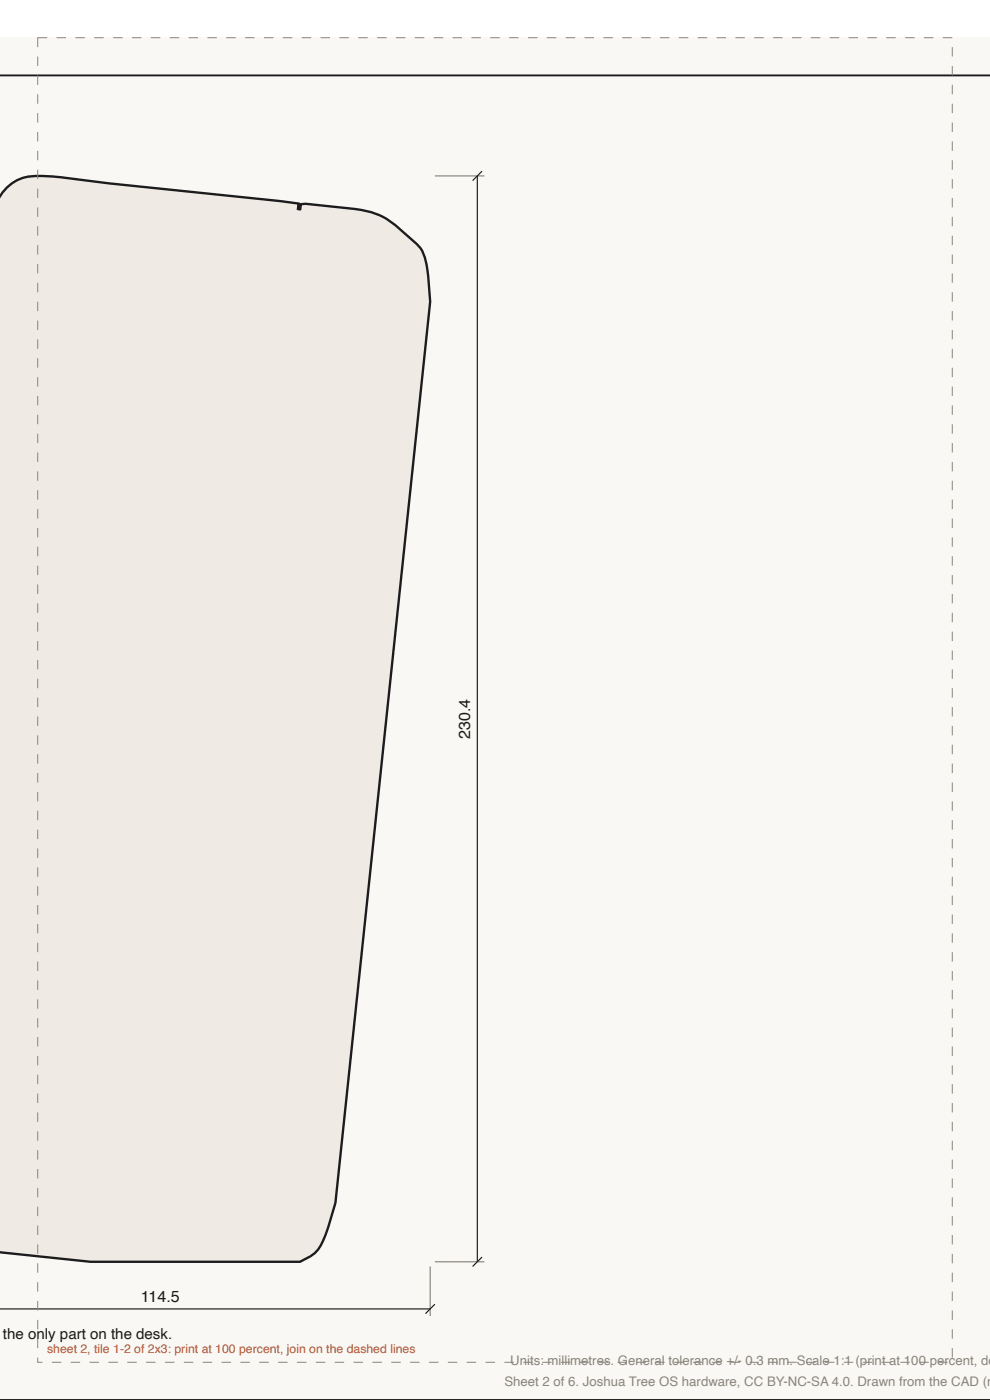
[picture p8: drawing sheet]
<svg xmlns="http://www.w3.org/2000/svg" width="210mm" height="297mm" viewBox="0 0 210 297" stroke-linecap="round" stroke-linejoin="round" font-family="sans-serif">
<defs><g id="words">
<g font-size="3.4" fill="#1c1c1e">
<text x="99.7" y="156.8" transform="rotate(-90 99.7 156.8)">230.4</text>
<text x="29.9" y="276.2">114.5</text>
</g>
<text font-size="3.2" fill="#1c1c1e" x=".6" y="284">the only part on the desk.</text>
<g font-size="2.8" fill="#8a857c">
<text x="107" y="294">Sheet 2 of 6. Joshua Tree OS hardware, CC BY-NC-SA 4.0. Drawn from the CAD (ni</text>
<text x="108.2" y="289.5">Units: millimetres. General tolerance +/- 0.3 mm. Scale 1:1 (print at 100 percent, do</text>
</g>
<text font-size="2.6" fill="#b5502c" x="10" y="287">sheet 2, tile 1-2 of 2x3: print at 100 percent, join on the dashed lines</text>
</g></defs>
<path d="M-.1 8h210.1v289.1h-210.1z" fill="#faf8f4"/>
<path d="M-.1 16h210.1M-.1 297h210.1" fill="none" stroke="#1c1c1e" stroke-width=".4"/>
<path d="M1.4 39.8a9.1 9.1 0 0 1 7.5-2.5l4 .3 10.1 1.3 36.3 3.8 4 .5-.1 1.1 .4 .1 .2-1.1 1-.1 10.5 1.1a15 15 0 0 1 8.5 3.5l4.6 4a7.4 7.4 0 0 1 2.2 5.3l.6 6.9-20.1 191.2a37.4 37.4 0 0 1-3.1 9 7.5 7.5 0 0 1-4.4 3.5h-44.4l-19.3-2.5v-223.2l.6-1.2z" fill-rule="evenodd" fill="#efebe4" stroke="#1c1c1e" stroke-width=".5"/>
<path d="M92.2 37.3h10.6M91.2 268.7v10.5M92.2 267.7h10.6" fill="none" stroke="#8a857c" stroke-width=".25"/>
<path d="M101.3 37.3v230.4M-.1 277.7h91.3" fill="none" stroke="#1c1c1e" stroke-width=".25"/>
<path d="M100.2 38.3l2.1-2zM92.2 276.7l-1.9 2zM100.2 268.7l2.1-2z" fill="#000" stroke="#1c1c1e" stroke-width=".25"/>
<path d="M8 8h194v281h-194z" fill="none" stroke="#8a857c" stroke-width=".21" stroke-dasharray="2 2" stroke-linecap="butt"/>
<use href="#words"/>
</svg>
